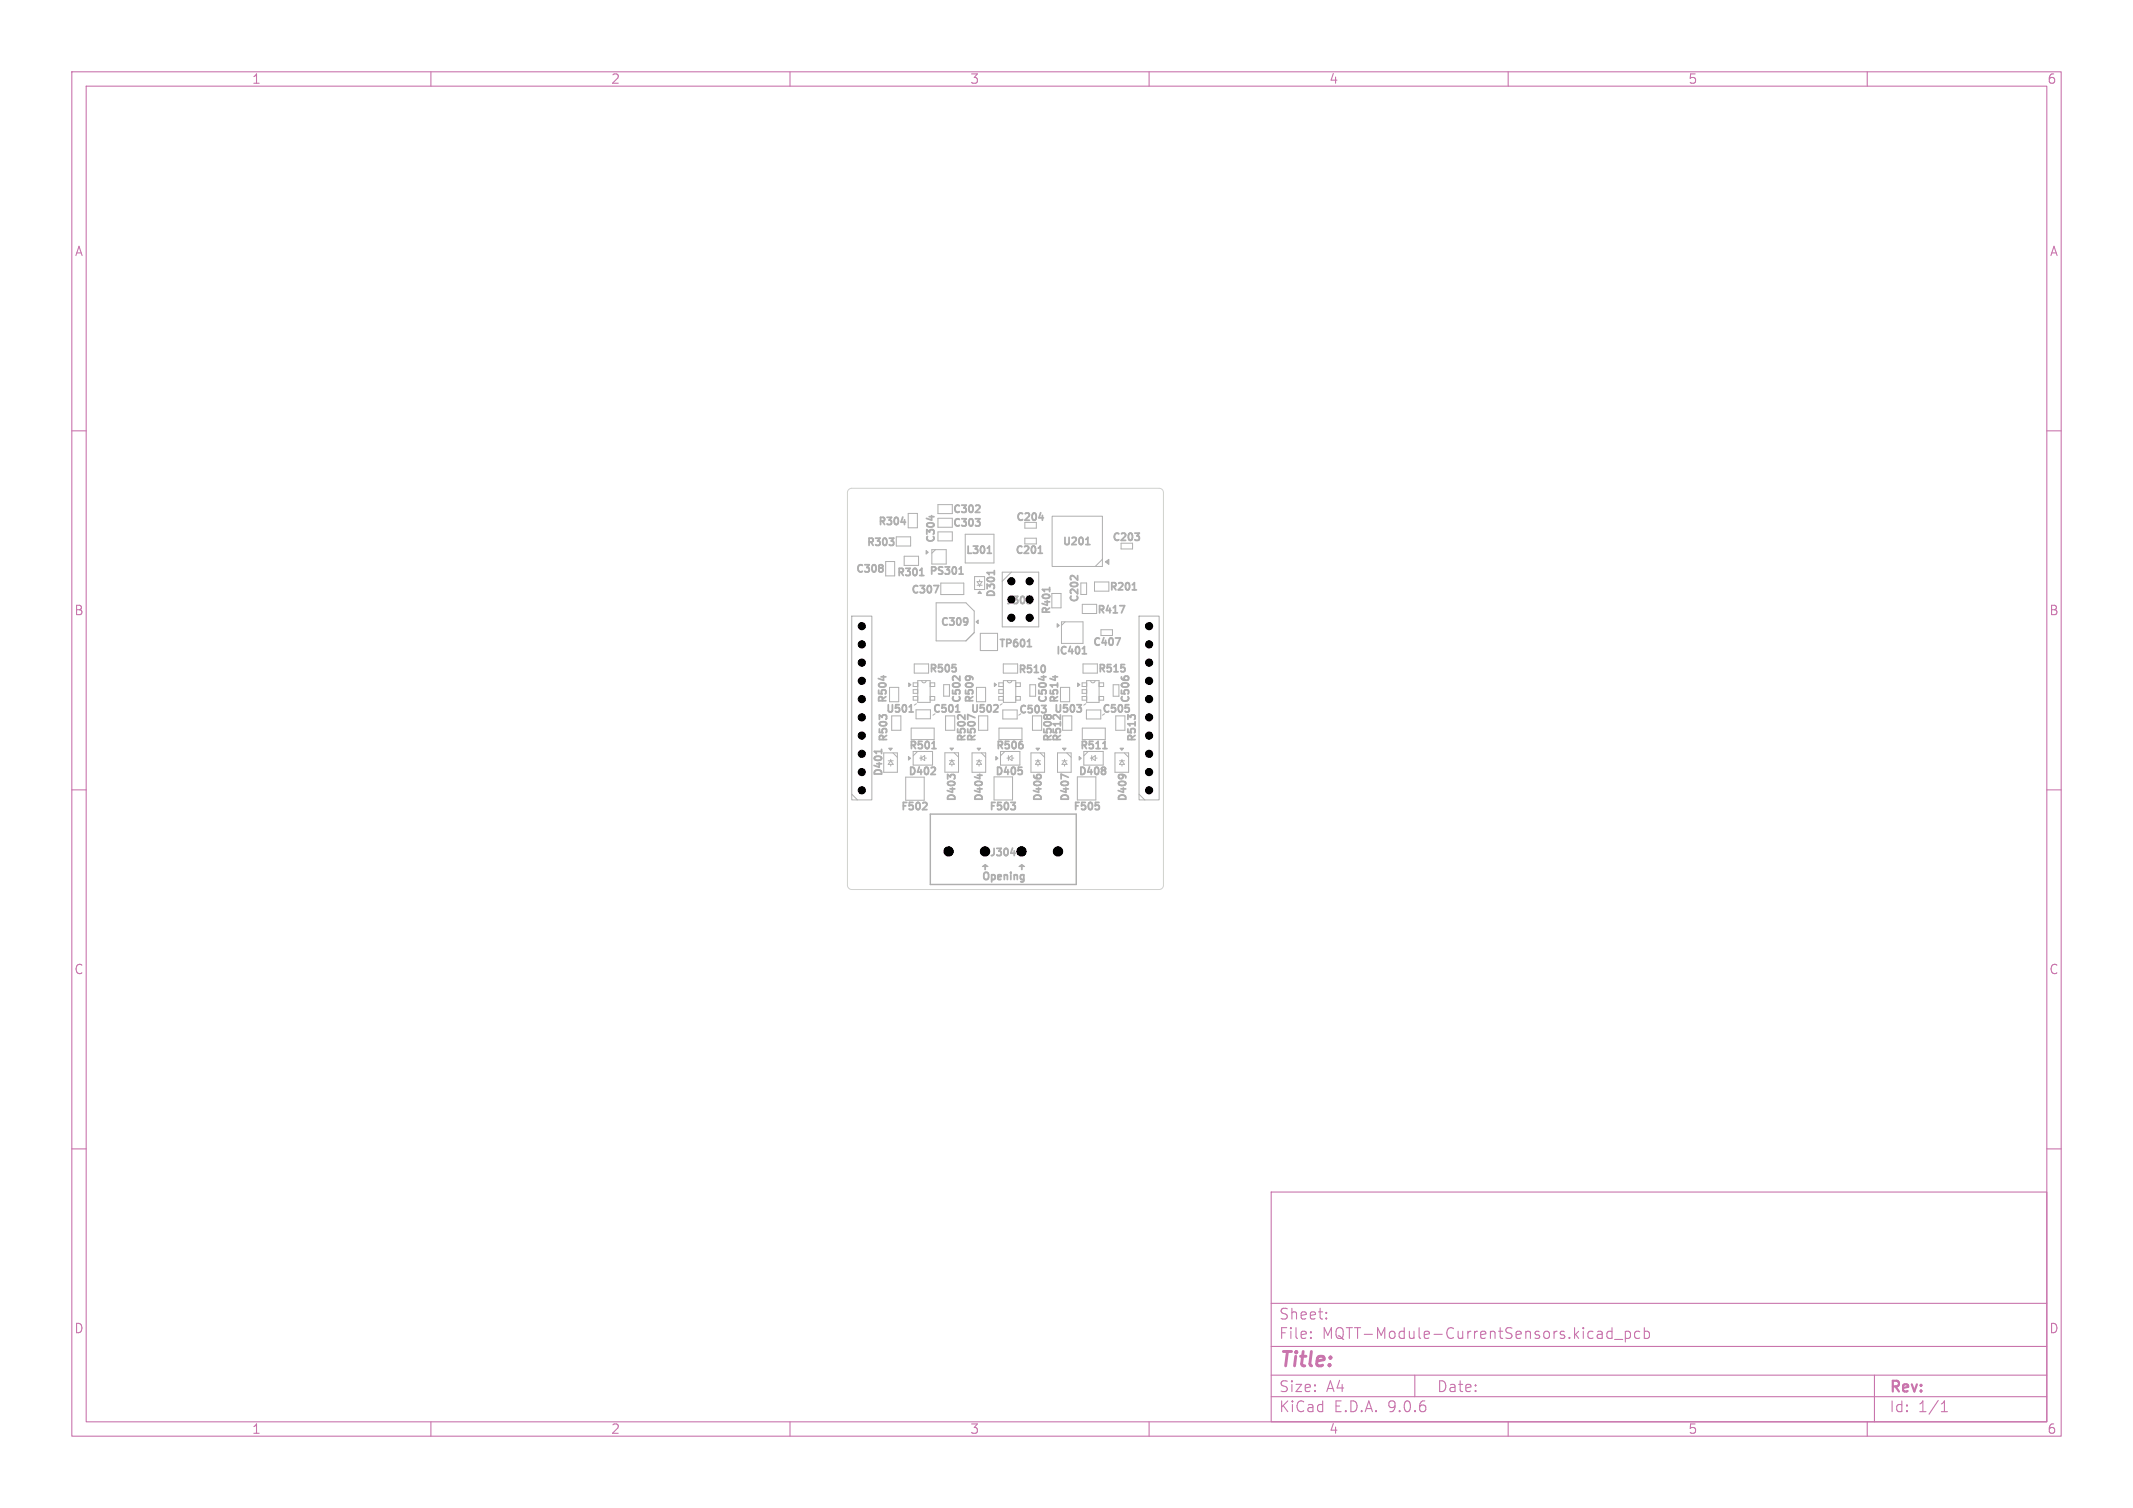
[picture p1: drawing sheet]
<svg xmlns="http://www.w3.org/2000/svg" width="297mm" height="210mm" viewBox="0 0 297 210" stroke-linecap="round" stroke-linejoin="round" font-family="sans-serif">
<defs><g id="words">
<text font-size="2.8" fill="#c872ab" x="178" y="190.9">Title:</text>
<g font-size="2.1" fill="#c872ab">
<text x="178" y="184">Sheet:</text>
<text x="178" y="186.7">File:</text>
<text x="184.1" y="186.7">MQTT-Module-CurrentSensors.kicad_pcb</text>
<text x="178" y="196.9">KiCad</text>
<text x="178" y="194.1">Size:</text>
<text x="184.7" y="194.1">A4</text>
<text x="185.7" y="196.9">E.D.A.</text>
<text x="193.3" y="196.9">9.0.6</text>
<text x="200" y="194.1">Date:</text>
<text x="263" y="194.3">Rev:</text>
<text x="263" y="196.9">Id:</text>
<text x="267.1" y="196.9">1/1</text>
</g>
<g font-size="1.8" fill="#c872ab">
<text x="35" y="11.9">1</text>
<text x="85" y="11.9">2</text>
<text x="135" y="11.9">3</text>
<text x="185" y="11.9">4</text>
<text x="235" y="11.9">5</text>
<text x="285" y="11.9">6</text>
<text x="10.3" y="35.9">A</text>
<text x="285.4" y="35.9">A</text>
<text x="10.3" y="85.9">B</text>
<text x="285.3" y="85.9">B</text>
<text x="10.3" y="135.9">C</text>
<text x="285.3" y="135.9">C</text>
<text x="10.3" y="185.9">D</text>
<text x="285.3" y="185.9">D</text>
<text x="35" y="199.9">1</text>
<text x="85" y="199.9">2</text>
<text x="135" y="199.9">3</text>
<text x="185" y="199.9">4</text>
<text x="235" y="199.9">5</text>
<text x="285" y="199.9">6</text>
</g>
<g font-size="1.4" fill="#afafaf">
<text x="132.5" y="71.8">C302</text>
<text x="120.5" y="76.4">R303</text>
<text x="122.1" y="73.5">R304</text>
<text x="130.5" y="75.8" transform="rotate(-90 130.5 75.8)">C304</text>
<text x="132.5" y="73.7">C303</text>
<text x="134.3" y="77.5">L301</text>
<text x="141.2" y="77.5">C201</text>
<text x="141.3" y="72.9">C204</text>
<text x="147.8" y="76.3">U201</text>
<text x="154.7" y="75.7">C203</text>
<text x="119" y="80.1">C308</text>
<text x="124.7" y="80.6">R301</text>
<text x="126.7" y="83">C307</text>
<text x="129.2" y="80.4">PS301</text>
<text x="138.9" y="83.4" transform="rotate(-90 138.9 83.4)">D301</text>
<text x="154.3" y="82.6">R201</text>
<text x="130.8" y="87.5">C309</text>
<text x="146.6" y="85.8" transform="rotate(-90 146.6 85.8)">R401</text>
<text x="150.5" y="84.1" transform="rotate(-90 150.5 84.1)">C202</text>
<text x="152.6" y="85.8">R417</text>
<text x="129.2" y="94">R505</text>
<text x="138.9" y="90.5">TP601</text>
<text x="141.6" y="94.1">R510</text>
<text x="146.9" y="91.5">IC401</text>
<text x="152" y="90.3">C407</text>
<text x="152.7" y="94">R515</text>
<text x="123.2" y="99.6">U501</text>
<text x="123.8" y="98.1" transform="rotate(-90 123.8 98.1)">R504</text>
<text x="129.7" y="99.6">C501</text>
<text x="134.1" y="98.1" transform="rotate(-90 134.1 98.1)">C502</text>
<text x="135" y="99.6">U502</text>
<text x="135.9" y="98.1" transform="rotate(-90 135.9 98.1)">R509</text>
<text x="141.7" y="99.7">C503</text>
<text x="146.1" y="98.1" transform="rotate(-90 146.1 98.1)">C504</text>
<text x="146.6" y="99.6">U503</text>
<text x="147.7" y="98.1" transform="rotate(-90 147.7 98.1)">R514</text>
<text x="153.3" y="99.6">C505</text>
<text x="157.6" y="98.1" transform="rotate(-90 157.6 98.1)">C506</text>
<text x="123.9" y="103.5" transform="rotate(-90 123.9 103.5)">R503</text>
<text x="126.4" y="104.7">R501</text>
<text x="134.8" y="103.5" transform="rotate(-90 134.8 103.5)">R502</text>
<text x="136.2" y="103.5" transform="rotate(-90 136.2 103.5)">R507</text>
<text x="138.5" y="104.7">R506</text>
<text x="146.8" y="103.5" transform="rotate(-90 146.8 103.5)">R508</text>
<text x="148.1" y="103.5" transform="rotate(-90 148.1 103.5)">R512</text>
<text x="150.2" y="104.7">R511</text>
<text x="158.5" y="103.5" transform="rotate(-90 158.5 103.5)">R513</text>
<text x="123.2" y="108.3" transform="rotate(-90 123.2 108.3)">D401</text>
<text x="125.3" y="113.2">F502</text>
<text x="126.3" y="108.3">D402</text>
<text x="133.4" y="111.8" transform="rotate(-90 133.4 111.8)">D403</text>
<text x="137.2" y="111.8" transform="rotate(-90 137.2 111.8)">D404</text>
<text x="137.6" y="113.2">F503</text>
<text x="138.4" y="108.3">D405</text>
<text x="145.4" y="111.8" transform="rotate(-90 145.4 111.8)">D406</text>
<text x="149.2" y="111.8" transform="rotate(-90 149.2 111.8)">D407</text>
<text x="149.3" y="113.2">F505</text>
<text x="150" y="108.3">D408</text>
<text x="157.2" y="111.8" transform="rotate(-90 157.2 111.8)">D409</text>
<text x="137.6" y="119.6">J304</text>
<text x="136.6" y="122.6">Opening</text>
</g>
<text font-size="1.4" x="139.9" y="84.5">J303</text>
</g></defs>
<g fill="none" stroke="#c872ab" stroke-width=".15">
<path d="M10 10h277v190h-277zM12 12h273v186h-273zM60 10v2M110 10v2M160 10v2M210 10v2M260 10v2M10 60h2M285 60h2M10 110h2M285 110h2M10 160h2"/>
<path d="M177 166h108v32h-108zM285 160h2M60 198v2M110 198v2M160 198v2M177 194.5h108M177 191.5h108M177 187.5h108M177 181.5h108M182.5 186.3h.1l-.1 .1M182.5 186.3v.1M182.5 185.5v.1"/>
<path d="M182.5 185.5h.1l-.1 .1M184.7 183.6v.1M184.7 183.6h-.1l.1 .1M184.7 182.8v.1M184.7 182.8h-.1l.1 .1M197 191.5v3M210 198v2M224.5 184.9v1.5M224.5 185.5l-.5-.1-.3 .3v.4l.2 .2 .1 .1 .5-.1M224.8 186.5h1.2M226.3 185.5l.4-.1 .3 .3v.4l-.1 .2-.2 .1-.4-.1M226.3 185.4v1.5"/>
<path d="M228.3 185.5l-.4-.1-.3 .3v.4l.1 .2 .2 .1 .4-.1M229 185.5l.4-.1 .3 .3v.4l-.2 .2-.1 .1-.4-.1M229 184.9v1.5M260 198v2M261 191.5v6.5M270.3 196.6h.9M270.3 195.5l.4-.4v1.5"/>
</g>
<g fill="#afafaf" stroke="#afafaf" stroke-width=".14">
<path d="M153.9 78.2l.5-.3v.7z"/>
<path d="M123.7 104.2h.5l-.2 .3z"/>
<path d="M128.9 76.7l.4 .2-.4 .3z"/>
<path d="M126.5 95.1l.3 .3-.3 .2z"/>
<path d="M147.2 86.9l.3 .2-.3 .3z"/>
<path d="M138.7 105.4l.3 .2-.3 .3z"/>
<path d="M147.9 104.2h.5l-.2 .3z"/>
<path d="M136 104.2h.5l-.2 .3z"/>
<path d="M138.5 95.1l.3 .3-.3 .2z"/>
<path d="M155.9 104.2h.5l-.2 .3z"/>
<path d="M137.1 120.5h.1v.6h-.1z"/>
<path d="M142.2 120.5h.1v.6h-.1z"/>
<path d="M136.8 120.7l.4-.3 .4 .3z"/>
<path d="M141.9 120.7l.4-.3 .4 .3z"/>
<path d="M150.3 105.4l.3 .2-.3 .3z"/>
<path d="M132.3 104.2h.5l-.3 .3z"/>
<path d="M136.4 82.3l.3 .3h-.5z"/>
<path d="M126.5 105.4l.3 .2-.3 .3z"/>
<path d="M135.9 86.6l.3-.3v.5z"/>
<path d="M144.2 104.2h.5l-.2 .3z"/>
<path d="M150.1 95.1l.3 .3-.3 .2z"/>
</g>
<g fill="none" stroke="#afafaf" stroke-width=".14">
<path d="M123.3 78.2h1.3v2h-1.3zM124.8 74.8h2v1.2h-2zM125.9 77.5h2v1.2h-2zM126.5 71.5h1.2v2h-1.2zM129.7 76.6h2v2h-2zM130.2 76.6l-.5 .5M130.6 74.1h2v1.2h-2M130.6 72.2h2M130.6 73.4h2M132.6 70.3h-2v1.2h2M134.4 74.4h4v4h-4zM139.6 79.7h5v7.6h-5z"/>
<path d="M140.8 79.7l-1.2 1.3M142.7 72.8v.8h1.6v-.8M142.7 75h1.6v.8h-1.6zM146.5 71.9h7v6l-1 1h-6zM153.5 77.9v1h-1M156.1 75.7v.8h1.6v-.8M118.6 85.8h2.8v25.6h-2.8zM123.9 95.7h1.2v2h-1.2M124.2 99.7v2h1.2v-2M127.3 92.5h2v1.2h-2zM127.6 98.9h2v1.2h-2zM127.6 98l-.3 .2"/>
<path d="M127.8 95.1h-.6v.5h.6M127.8 96h-.6v.6h.6M127.8 97h-.6v.5h.6M127.8 94.8h1.7v3h-1.7zM128.3 94.8l.1 .2 .3 .1 .2-.1 .1-.2M129.5 95.1h.7v.5h-.7M129.5 97h.7v.5h-.7M130.3 84h4.2l1.1 1.1v3l-1.1 1.2h-4.2zM131 81.2h3.2v1.6h-3.2zM131.4 95.4h.8v1.6h-.8zM131.7 99.7v2h1.2v-2M135.7 80.3h1.4v1.8h-1.4z"/>
<path d="M136 95.7h1.2v2h-1.2M136 81h.7l-.3 .5zM136 81.5h.7M136.3 99.7v2h1.2v-2M136.4 80.8v.2M136.4 81.5v.2M136.5 88.2h2.4v2.4h-2.4zM139.5 98l-.2 .2M139.7 92.5h2v1.2h-2zM139.7 95.1h-.6v.5h.6M139.7 96h-.6v.6h.6M139.7 97h-.6v.5h.6"/>
<path d="M139.7 94.8h1.7v3h-1.7zM140.3 94.8l.1 .2 .2 .1 .2-.1 .1-.2M141.4 95.1h.7v.5h-.7M141.4 97h.7v.5h-.7M141.6 98.9h-2v1.2h2M143.4 95.4h.8v1.6h-.8zM143.8 99.7v2h1.2v-2M146.5 82.7h1.2v2h-1.2M147.7 95.7h1.2v2h-1.2M147.8 86.6h3v3h-3zM148 99.7v2h1.2v-2M148.3 86.6l-.5 .5"/>
<path d="M150.5 81.2h.8v1.6h-.8M150.7 84.2h2v1.2h-2zM150.8 92.5h2v1.2h-2zM151.2 98l-.3 .2M151.3 98.9h2v1.2h-2zM151.3 95.1h-.6v.5h.6M151.3 96h-.6v.6h.6M151.3 97h-.6v.5h.6M151.3 94.8h1.7v3h-1.7zM151.9 94.8l.1 .2 .2 .1 .2-.1 .1-.2M152.4 81h2v1.3h-2zM153 95.1h.7v.5h-.7"/>
<path d="M153 97h.7v.5h-.7M153.3 87.7h1.6v.8h-1.6zM155 95.4h.8v1.6h-.8zM155.4 99.7v2h1.2v-2M158.6 85.8h2.8v25.6h-2.8zM118.6 110.6l.8 .8M123.1 104.9h1.8v2.7h-1.8zM123.7 106h.7M124 106l.4 .5h-.7zM124 105.8v.2M124 106.5v.2M124.3 104.9l.6 .6"/>
<path d="M126.1 108.2h2.6v3.2h-2.6zM126.9 101.4h3.2v1.6h-3.2zM127.1 104.7h2.7v1.9h-2.7zM127.8 104.7l-.7 .6M128.1 105.6h.1M128.2 105.2v.7M128.2 105.6l.5-.4v.7zM128.7 105.6h.3M131.6 104.8h1.9v2.7h-1.9zM132.2 105.9h.7M132.5 105.9l.4 .5h-.7zM132.5 105.7v.2"/>
<path d="M132.5 106.4v.3M132.9 104.8l.6 .6M135.3 104.9h1.9v2.7h-1.9zM136 106h.7M136.3 106l.4 .5h-.7zM136.3 105.8v.2M136.3 106.5v.2M136.6 104.9l.6 .6M138.4 108.2h2.6v3.2h-2.6zM139.1 101.4h3.2v1.6h-3.2zM139.3 104.7h2.7v1.9h-2.7zM139.9 104.7l-.6 .6"/>
<path d="M140.2 105.6h.2M140.4 105.2v.7M140.4 105.6l.5-.4v.7zM140.9 105.6h.3M143.5 104.9h2v2.7h-2zM144.2 106h.7M144.5 106l.4 .5h-.7zM144.5 105.8v.2M144.5 106.5v.2M144.8 104.9l.7 .6M147.2 104.9h1.9v2.7h-1.9zM147.9 106h.7"/>
<path d="M148.2 106l.4 .5h-.7zM148.2 105.8v.2M148.2 106.5v.2M148.5 104.9l.6 .6M150 108.2h2.6v3.2h-2.6zM150.7 101.4h3.2v1.6h-3.2zM150.9 104.7h2.7v1.9h-2.7zM151.5 104.7l-.6 .6M151.8 105.6h.2M152 105.2v.7M152 105.6l.5-.4v.7zM152.5 105.6h.3"/>
<path d="M155.2 104.9h1.9v2.7h-1.9zM155.9 106h.7M156.2 106l.4 .5h-.7zM156.2 105.8v.2M156.2 106.5v.2M156.5 104.9l.6 .6M158.6 110.6l.8 .8"/>
</g>
<g fill="none" stroke="#afafaf" stroke-width=".25">
<path d="M122.7 78.6l.2 .2-.2 .3 .2 .1v.3l-.2 .1M123.8 74.9h.6l-.3 .4M124.2 75.3l.2 .2v.3l-.2 .1M125.5 72.7h.6M125.9 72.4v.6M128.2 79.4l.2-.3v1M129.4 72h.6M129.7 71.8v.6M133.5 79.9h.6M133.5 79.2l.3-.3v1M135.8 72.2h.6l-.3 .4M136 70.3l.3 .1 .1 .2-.6 .7h.6"/>
<path d="M136.2 72.6l.2 .2v.3l-.2 .1M137.5 77h.5M137.6 76.3l.2-.3v1M138.4 79.5v.5M138.4 79.7h-1l.3 .2M144.6 77h.5M144.7 76.3l.2-.3v1M144.7 72.1h.6M145.1 71.8v.6M151.2 75.8h.6M151.3 75.1l.2-.3v1M158 74.2h.6l-.3 .4"/>
<path d="M158.4 74.6l.2 .2v.3l-.2 .1M122.7 94.3h.6M122.8 99.9l-.4-.3v.6M123 94.1v.6M126.6 99.1h.6M126.7 98.4l.2-.3v1M128.1 80.1h.5M130 81.5h.7l-.4 1M132.6 92.5h.5M132.6 94.4v.2M132.9 94.2l.7 .6v-.6M132.9 92.9l.2 .2v.3l-.2 .1"/>
<path d="M133.1 99.1h.5M133.4 98.1v1M134.3 99.6v.6l-.7-.6-.2 .1-.1 .3M134.4 94.4l.1-.2a.81 .81 0 0 1 .9 .2M134.5 86l.2 .1a.81 .81 0 0 1-.2 .9M134.7 86.5l-.2 .2M134.7 99.5v.7M134.9 94.2l.2 .2M138.5 98.1l.4 .1 .1 .2-.7 .7h.7M143 83h.6l-.3 .4 .3 .1v.4l-.2 .1h-.3M143 90h.6M143.1 89.3l.2-.3v1"/>
<path d="M145 94.3h.6M145.3 92.6a.63 .63 0 0 1 0 1M145.3 94.1v.6M145.4 99.6h.2l.2 .2 .2-.2h.3M145.4 98.6l.2 .2v.3l-.2 .1M145.6 98.2l-.3 .4M146.1 81.8v.6M146.1 82.1h-1l.3 .2M146.6 94.3h.6M146.9 94.1v.6M147.6 99.6v.6l-.5-.6M149.9 98.1h.7l-.4 .4 .3 .1 .1 .4-.2 .1h-.3"/>
<path d="M150 80.2v.6l-.7-.6-.2 .1-.1 .3M150.7 91h.6M150.7 90.3l.3-.3v1M155.3 88.8h.7l-.4 1M155.9 84.3h.7l-.4 1M156.1 92.5h.5M156.4 92.9l.2 .2v.3l-.2 .1M156.5 94.4l.2-.2h.3l.1 .2M157 98.5l.2 .2v.3l-.2 .1M157.4 99.8l.2-.2h.3l.1 .2M157.4 99.9l-.4-.3v.6M157.7 82.1h.5"/>
<path d="M157.8 81.4l.2-.3v1M122.7 104.4v.5M122.7 104.6h-1l.3 .2M128.6 111.7l.4 .1 .1 .2-.7 .7h.7M129.8 104.2h.5M129.8 106.8l.3 .1 .1 .2-.6 .7h.6M129.9 103.5l.2-.3v1M132.3 108.1l.2-.2h.3l.1 .2M132.3 108.2l-.4-.3v.6M136.1 108h.6M136.4 107.8v.6M140.7 111.7h.7l-.4 .4"/>
<path d="M140.7 118.8h.7M141.2 112.1l.2 .2v.3l-.2 .1M141.2 118.5v.6M141.8 106.8h.5M142.1 107.2l.2 .2v.3l-.2 .1M142.2 103.2h.1M142.2 103.6l.2 .2v.3l-.2 .1M143.9 108v.1M144.3 108.1l.2-.2h.3l.1 .2M148.7 108.2l-1-.4v.7M152.5 111.7h.5M152.6 112.1h.3l.2 .2-.1 .4h-.4"/>
<path d="M153.6 104.2h.5M153.7 103.5l.2-.3v1M153.7 106.8l.2 .2-.2 .3 .2 .2v.2l-.2 .1M155.7 108.1l.1-.2a.81 .81 0 0 1 .9 .2M156.2 107.9l.2 .2M142.3 121.8l.3 .1M142.6 121.8v.8l-.1 .2h-.3M142.6 122.4l-.3 .1"/>
</g>
<path d="M129.5 113.4h20.4v9.8h-20.4z" fill="none" stroke="#afafaf" stroke-width=".2"/>
<path d="M118 123.3a.6 .6 0 0 0 .6 .6h42.8a.6 .6 0 0 0 .6-.6v-54.7a.6 .6 0 0 0-.6-.6h-42.8a.6 .6 0 0 0-.6 .6v54.7" fill="none" stroke="#d0d2cd" stroke-width=".14"/>
<g fill="#000" stroke="#000" stroke-width=".14">
<circle cx="120" cy="99.9" r=".5"/>
<circle cx="120" cy="92.3" r=".5"/>
<circle cx="120" cy="87.2" r=".5"/>
<circle cx="120" cy="97.4" r=".5"/>
<circle cx="120" cy="89.7" r=".5"/>
<circle cx="120" cy="94.8" r=".5"/>
<circle cx="140.8" cy="80.9" r=".5"/>
<circle cx="140.8" cy="86" r=".5"/>
<circle cx="143.4" cy="86" r=".5"/>
<circle cx="143.4" cy="80.9" r=".5"/>
<circle cx="143.4" cy="83.5" r=".5"/>
<circle cx="160" cy="99.9" r=".5"/>
<circle cx="160" cy="92.3" r=".5"/>
<circle cx="160" cy="89.7" r=".5"/>
<circle cx="160" cy="97.4" r=".5"/>
<circle cx="160" cy="94.8" r=".5"/>
<circle cx="160" cy="87.2" r=".5"/>
<circle cx="120" cy="110.1" r=".5"/>
<circle cx="120" cy="105" r=".5"/>
<circle cx="120" cy="102.4" r=".5"/>
<circle cx="120" cy="107.5" r=".5"/>
<circle cx="132.1" cy="118.6" r=".65"/>
<circle cx="137.2" cy="118.6" r=".65"/>
<circle cx="142.2" cy="118.6" r=".65"/>
<circle cx="147.3" cy="118.6" r=".65"/>
<circle cx="160" cy="110.1" r=".5"/>
<circle cx="160" cy="105" r=".5"/>
<circle cx="160" cy="102.4" r=".5"/>
<circle cx="160" cy="107.5" r=".5"/>
</g>
<use href="#words"/>
</svg>
